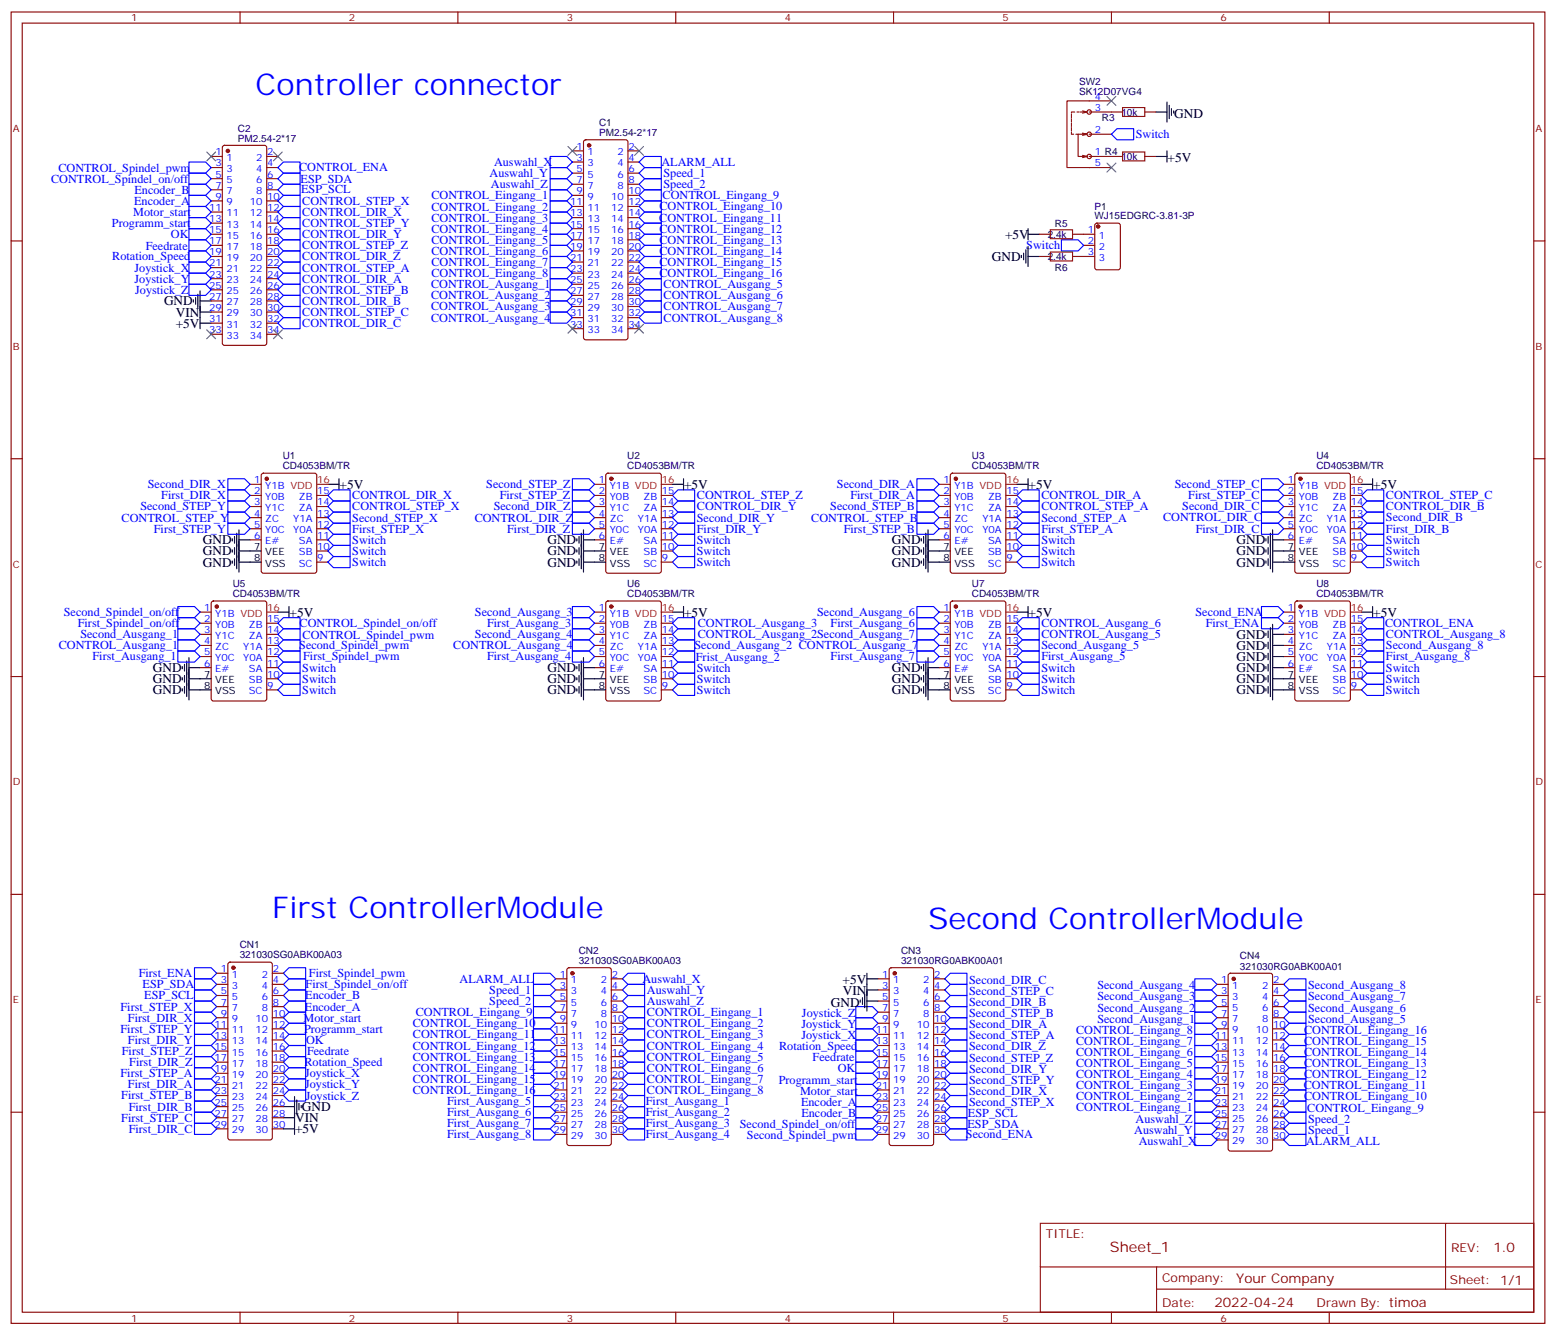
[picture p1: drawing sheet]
<svg xmlns="http://www.w3.org/2000/svg" width="494mm" height="424mm" viewBox="0 0 494 424" stroke-linecap="round" stroke-linejoin="round" font-family="sans-serif">
<defs><g id="words">
<g font-size="9.5" fill="#00f">
<text x="81.1" y="30.3">Controller connector</text>
<text x="86.4" y="291.3">First ControllerModule</text>
<text x="294.6" y="294.9">Second ControllerModule</text>
</g>
<text font-size="4.6" fill="#800" x="352.3" y="397.4">Sheet_1</text>
<g font-size="4.2">
<text x="372.7" y="37.3">GND</text>
<text x="370.6" y="51.4">+5V</text>
<text x="319" y="75.8">+5V</text>
<text x="314.9" y="82.9">GND</text>
<text x="52.1" y="97">GND</text>
<text x="55.8" y="100.5">VIN</text>
<text x="55.8" y="104">+5V</text>
<text x="107.8" y="155.2">+5V</text>
<text x="217.1" y="155.2">+5V</text>
<text x="326.5" y="155.2">+5V</text>
<text x="435.9" y="155.2">+5V</text>
<text x="64.4" y="172.8">GND</text>
<text x="173.7" y="172.8">GND</text>
<text x="283.1" y="172.8">GND</text>
<text x="392.5" y="172.8">GND</text>
<text x="64.4" y="179.9">GND</text>
<text x="64.4" y="176.3">GND</text>
<text x="173.7" y="176.3">GND</text>
<text x="173.7" y="179.9">GND</text>
<text x="283.1" y="176.3">GND</text>
<text x="283.1" y="179.9">GND</text>
<text x="392.5" y="176.3">GND</text>
<text x="392.5" y="179.9">GND</text>
<text x="91.9" y="195.7">+5V</text>
<text x="217.1" y="195.7">+5V</text>
<text x="326.5" y="195.7">+5V</text>
<text x="435.9" y="195.7">+5V</text>
<text x="392.5" y="202.8">GND</text>
<text x="392.5" y="206.3">GND</text>
<text x="392.5" y="209.8">GND</text>
<text x="48.5" y="213.4">GND</text>
<text x="173.7" y="213.4">GND</text>
<text x="283.1" y="213.4">GND</text>
<text x="392.5" y="213.4">GND</text>
<text x="48.5" y="216.9">GND</text>
<text x="48.5" y="220.4">GND</text>
<text x="173.7" y="216.9">GND</text>
<text x="173.7" y="220.4">GND</text>
<text x="283.1" y="216.9">GND</text>
<text x="283.1" y="220.4">GND</text>
<text x="392.5" y="216.9">GND</text>
<text x="392.5" y="220.4">GND</text>
<text x="267.5" y="312.5">+5V</text>
<text x="267.5" y="316">VIN</text>
<text x="263.7" y="319.5">GND</text>
<text x="95.8" y="352.7">GND</text>
<text x="93.7" y="356.3">VIN</text>
<text x="93.7" y="359.8">+5V</text>
</g>
<g font-size="4.2" fill="#800">
<text x="474" y="397.6">1.0</text>
<text x="392.4" y="407.2">Your Company</text>
<text x="385.5" y="415">2022-04-24</text>
</g>
<g font-size="3.9" fill="#00f">
<text x="360.5" y="43.9">Switch</text>
<text x="156.8" y="52.7">Auswahl_X</text>
<text x="209.9" y="52.7">ALARM_ALL</text>
<text x="16.2" y="58">CONTROL_Spindel_on/off</text>
<text x="18.5" y="54.5">CONTROL_Spindel_pwm</text>
<text x="94.9" y="54.4">CONTROL_ENA</text>
<text x="95.4" y="58">ESP_SDA</text>
<text x="155.4" y="56.3">Auswahl_Y</text>
<text x="155.8" y="59.8">Auswahl_Z</text>
<text x="210.6" y="59.7">Speed_2</text>
<text x="210.6" y="56.2">Speed_1</text>
<text x="42.6" y="65.1">Encoder_A</text>
<text x="42.7" y="61.5">Encoder_B</text>
<text x="95.6" y="61.4">ESP_SCL</text>
<text x="96" y="65">CONTROL_STEP_X</text>
<text x="136.9" y="63.3">CONTROL_Eingang_1</text>
<text x="210.3" y="63.3">CONTROL_Eingang_9</text>
<text x="42.3" y="68.6">Motor_start</text>
<text x="96" y="68.6">CONTROL_DIR_X</text>
<text x="136.9" y="66.8">CONTROL_Eingang_2</text>
<text x="136.9" y="70.4">CONTROL_Eingang_3</text>
<text x="209.2" y="70.3">CONTROL_Eingang_11</text>
<text x="209.3" y="66.8">CONTROL_Eingang_10</text>
<text x="35.5" y="72.1">Programm_start</text>
<text x="54.3" y="75.7">OK</text>
<text x="96" y="72.1">CONTROL_STEP_Y</text>
<text x="96" y="75.6">CONTROL_DIR_Y</text>
<text x="136.9" y="73.9">CONTROL_Eingang_4</text>
<text x="136.9" y="77.4">CONTROL_Eingang_5</text>
<text x="209.3" y="73.9">CONTROL_Eingang_12</text>
<text x="209.3" y="77.4">CONTROL_Eingang_13</text>
<text x="35.6" y="82.7">Rotation_Speed</text>
<text x="46.3" y="79.3">Feedrate</text>
<text x="96" y="79.1">CONTROL_STEP_Z</text>
<text x="96" y="82.7">CONTROL_DIR_Z</text>
<text x="136.9" y="80.9">CONTROL_Eingang_6</text>
<text x="209.3" y="80.9">CONTROL_Eingang_14</text>
<text x="325.8" y="79.1">Switch</text>
<text x="42.7" y="89.7">Joystick_Y</text>
<text x="42.7" y="86.2">Joystick_X</text>
<text x="96" y="86.2">CONTROL_STEP_A</text>
<text x="96" y="89.7">CONTROL_DIR_A</text>
<text x="136.9" y="84.5">CONTROL_Eingang_7</text>
<text x="136.9" y="88">CONTROL_Eingang_8</text>
<text x="209.3" y="84.5">CONTROL_Eingang_15</text>
<text x="209.3" y="88">CONTROL_Eingang_16</text>
<text x="42.9" y="93.3">Joystick_Z</text>
<text x="96" y="93.3">CONTROL_STEP_B</text>
<text x="136.8" y="95">CONTROL_Ausgang_2</text>
<text x="136.8" y="91.5">CONTROL_Ausgang_1</text>
<text x="210.6" y="91.5">CONTROL_Ausgang_5</text>
<text x="210.6" y="95">CONTROL_Ausgang_6</text>
<text x="96" y="96.8">CONTROL_DIR_B</text>
<text x="96" y="100.3">CONTROL_STEP_C</text>
<text x="136.8" y="98.6">CONTROL_Ausgang_3</text>
<text x="210.6" y="98.5">CONTROL_Ausgang_7</text>
<text x="96" y="103.8">CONTROL_DIR_C</text>
<text x="136.8" y="102.1">CONTROL_Ausgang_4</text>
<text x="210.6" y="102.1">CONTROL_Ausgang_8</text>
<text x="46.9" y="155">Second_DIR_X</text>
<text x="154.4" y="155">Second_STEP_Z</text>
<text x="265.7" y="155">Second_DIR_A</text>
<text x="372.9" y="155">Second_STEP_C</text>
<text x="51.2" y="158.5">First_DIR_X</text>
<text x="111.8" y="158.5">CONTROL_DIR_X</text>
<text x="158.6" y="158.5">First_STEP_Z</text>
<text x="221.2" y="158.5">CONTROL_STEP_Z</text>
<text x="269.9" y="158.5">First_DIR_A</text>
<text x="330.6" y="158.5">CONTROL_DIR_A</text>
<text x="377.2" y="158.5">First_STEP_C</text>
<text x="439.9" y="158.5">CONTROL_STEP_C</text>
<text x="38.6" y="165.6">CONTROL_STEP_Y</text>
<text x="44.6" y="162">Second_STEP_Y</text>
<text x="111.8" y="165.6">Second_STEP_X</text>
<text x="111.8" y="162.1">CONTROL_STEP_X</text>
<text x="150.7" y="165.6">CONTROL_DIR_Z</text>
<text x="156.7" y="162">Second_DIR_Z</text>
<text x="221.2" y="165.6">Second_DIR_Y</text>
<text x="221.2" y="162">CONTROL_DIR_Y</text>
<text x="257.5" y="165.6">CONTROL_STEP_B</text>
<text x="263.5" y="162">Second_STEP_B</text>
<text x="330.5" y="165.6">Second_STEP_A</text>
<text x="330.6" y="162">CONTROL_STEP_A</text>
<text x="369.2" y="165.5">CONTROL_DIR_C</text>
<text x="375.2" y="162">Second_DIR_C</text>
<text x="439.9" y="162">CONTROL_DIR_B</text>
<text x="439.9" y="165.5">Second_DIR_B</text>
<text x="48.8" y="169.1">First_STEP_Y</text>
<text x="111.8" y="172.7">Switch</text>
<text x="111.8" y="169.1">First_STEP_X</text>
<text x="161" y="169.1">First_DIR_Z</text>
<text x="221.2" y="172.7">Switch</text>
<text x="221.2" y="169.1">First_DIR_Y</text>
<text x="267.8" y="169.1">First_STEP_B</text>
<text x="330.5" y="172.7">Switch</text>
<text x="330.6" y="169.1">First_STEP_A</text>
<text x="379.5" y="169.1">First_DIR_C</text>
<text x="439.9" y="172.7">Switch</text>
<text x="439.9" y="169">First_DIR_B</text>
<text x="111.8" y="176.2">Switch</text>
<text x="111.8" y="179.7">Switch</text>
<text x="221.2" y="179.7">Switch</text>
<text x="221.2" y="176.2">Switch</text>
<text x="330.5" y="179.7">Switch</text>
<text x="330.5" y="176.2">Switch</text>
<text x="439.9" y="179.7">Switch</text>
<text x="439.9" y="176.2">Switch</text>
<text x="20.3" y="195.5">Second_Spindel_on/off</text>
<text x="150.8" y="195.5">Second_Ausgang_3</text>
<text x="259.4" y="195.5">Second_Ausgang_6</text>
<text x="379.5" y="195.6">Second_ENA</text>
<text x="24.7" y="199.1">First_Spindel_on/off</text>
<text x="25.5" y="202.6">Second_Ausgang_1</text>
<text x="95.1" y="199.1">CONTROL_Spindel_on/off</text>
<text x="96.1" y="202.7">CONTROL_Spindel_pwm</text>
<text x="150.8" y="202.6">Second_Ausgang_4</text>
<text x="154.6" y="199">First_Ausgang_3</text>
<text x="221.5" y="199.1">CONTROL_Ausgang_3</text>
<text x="221.5" y="202.6">CONTROL_Ausgang_2Second_Ausgang_7</text>
<text x="263.6" y="199.1">First_Ausgang_6</text>
<text x="330.6" y="202.6">CONTROL_Ausgang_5</text>
<text x="330.6" y="199.1">CONTROL_Ausgang_6</text>
<text x="382.7" y="199.1">First_ENA</text>
<text x="439.6" y="199.2">CONTROL_ENA</text>
<text x="439.9" y="202.6">CONTROL_Ausgang_8</text>
<text x="18.6" y="206.2">CONTROL_Ausgang_1</text>
<text x="29.4" y="209.6">First_Ausgang_1</text>
<text x="95" y="206.2">Second_Spindel_pwm</text>
<text x="96.2" y="209.6">First_Spindel_pwm</text>
<text x="143.9" y="206.2">CONTROL_Ausgang_4</text>
<text x="154.6" y="209.6">First_Ausgang_4</text>
<text x="220.4" y="206.2">Second_Ausgang_2 CONTROL_Ausgang_7</text>
<text x="220.9" y="209.7">Frist_Ausgang_2</text>
<text x="263.6" y="209.7">First_Ausgang_7</text>
<text x="330.6" y="206.1">Second_Ausgang_5</text>
<text x="330.6" y="209.6">First_Ausgang_5</text>
<text x="439.9" y="206.1">Second_Ausgang_8</text>
<text x="439.9" y="209.6">First_Ausgang_8</text>
<text x="95.9" y="213.2">Switch</text>
<text x="221.2" y="213.2">Switch</text>
<text x="330.5" y="213.2">Switch</text>
<text x="439.9" y="213.2">Switch</text>
<text x="95.9" y="220.3">Switch</text>
<text x="95.9" y="216.8">Switch</text>
<text x="221.2" y="220.3">Switch</text>
<text x="221.2" y="216.8">Switch</text>
<text x="330.5" y="220.3">Switch</text>
<text x="330.5" y="216.8">Switch</text>
<text x="439.9" y="220.3">Switch</text>
<text x="439.9" y="216.8">Switch</text>
<text x="44" y="310.2">First_ENA</text>
<text x="98" y="310.2">First_Spindel_pwm</text>
<text x="203.9" y="312">Auswahl_X</text>
<text x="45.3" y="313.8">ESP_SDA</text>
<text x="45.8" y="317.2">ESP_SCL</text>
<text x="96.9" y="317.3">Encoder_B</text>
<text x="97" y="313.7">First_Spindel_on/off</text>
<text x="145.9" y="312">ALARM_ALL</text>
<text x="155.3" y="315.5">Speed_1</text>
<text x="205.3" y="315.5">Auswahl_Y</text>
<text x="307.6" y="312.3">Second_DIR_C</text>
<text x="307.6" y="315.8">Second_STEP_C</text>
<text x="348.3" y="314.1">Second_Ausgang_4</text>
<text x="348.3" y="317.6">Second_Ausgang_3</text>
<text x="415.2" y="314.1">Second_Ausgang_8</text>
<text x="415.2" y="317.6">Second_Ausgang_7</text>
<text x="38.3" y="320.8">First_STEP_X</text>
<text x="96.8" y="320.8">Encoder_A</text>
<text x="132" y="322.6">CONTROL_Eingang_9</text>
<text x="155.3" y="319">Speed_2</text>
<text x="205.3" y="322.6">CONTROL_Eingang_1</text>
<text x="205.3" y="319.1">Auswahl_Z</text>
<text x="254.6" y="322.9">Joystick_Z</text>
<text x="307.6" y="319.4">Second_DIR_B</text>
<text x="307.6" y="322.9">Second_STEP_B</text>
<text x="348.3" y="321.1">Second_Ausgang_2</text>
<text x="415.2" y="321.1">Second_Ausgang_6</text>
<text x="38.3" y="327.9">First_STEP_Y</text>
<text x="40.6" y="324.3">First_DIR_X</text>
<text x="96.4" y="324.3">Motor_start</text>
<text x="96.5" y="327.9">Programm_start</text>
<text x="131" y="326.1">CONTROL_Eingang_10</text>
<text x="131.1" y="329.6">CONTROL_Eingang_11</text>
<text x="205.3" y="329.7">CONTROL_Eingang_3</text>
<text x="205.3" y="326.1">CONTROL_Eingang_2</text>
<text x="254.4" y="326.4">Joystick_Y</text>
<text x="254.4" y="329.9">Joystick_X</text>
<text x="307.6" y="326.4">Second_DIR_A</text>
<text x="307.6" y="329.9">Second_STEP_A</text>
<text x="341.5" y="328.1">CONTROL_Eingang_8</text>
<text x="348.3" y="324.6">Second_Ausgang_1</text>
<text x="413.9" y="328.2">CONTROL_Eingang_16</text>
<text x="415.2" y="324.7">Second_Ausgang_5</text>
<text x="38.7" y="334.9">First_STEP_Z</text>
<text x="40.6" y="331.4">First_DIR_Y</text>
<text x="97.1" y="331.5">OK</text>
<text x="97.5" y="335.1">Feedrate</text>
<text x="131" y="333.2">CONTROL_Eingang_12</text>
<text x="205.3" y="333.2">CONTROL_Eingang_4</text>
<text x="247.3" y="333.4">Rotation_Speed</text>
<text x="307.6" y="333.5">Second_DIR_Z</text>
<text x="341.5" y="331.7">CONTROL_Eingang_7</text>
<text x="341.5" y="335.2">CONTROL_Eingang_6</text>
<text x="413.9" y="331.7">CONTROL_Eingang_15</text>
<text x="413.9" y="335.2">CONTROL_Eingang_14</text>
<text x="38.3" y="342">First_STEP_A</text>
<text x="41" y="338.4">First_DIR_Z</text>
<text x="96.6" y="338.5">Rotation_Speed</text>
<text x="96.8" y="342">Joystick_X</text>
<text x="131" y="340.2">CONTROL_Eingang_14</text>
<text x="131" y="336.7">CONTROL_Eingang_13</text>
<text x="205.3" y="340.2">CONTROL_Eingang_6</text>
<text x="205.3" y="336.7">CONTROL_Eingang_5</text>
<text x="257.9" y="336.8">Feedrate</text>
<text x="265.9" y="340.4">OK</text>
<text x="307.6" y="337">Second_STEP_Z</text>
<text x="307.6" y="340.5">Second_DIR_Y</text>
<text x="341.5" y="338.7">CONTROL_Eingang_5</text>
<text x="413.9" y="338.7">CONTROL_Eingang_13</text>
<text x="40.6" y="345.5">First_DIR_A</text>
<text x="96.8" y="345.5">Joystick_Y</text>
<text x="131" y="347.3">CONTROL_Eingang_16</text>
<text x="131" y="343.7">CONTROL_Eingang_15</text>
<text x="205.3" y="347.3">CONTROL_Eingang_8</text>
<text x="205.3" y="343.8">CONTROL_Eingang_7</text>
<text x="247.2" y="344">Programm_start</text>
<text x="254" y="347.6">Motor_start</text>
<text x="307.6" y="344.1">Second_STEP_Y</text>
<text x="307.6" y="347.6">Second_DIR_X</text>
<text x="341.5" y="342.2">CONTROL_Eingang_4</text>
<text x="341.5" y="345.8">CONTROL_Eingang_3</text>
<text x="413.8" y="345.8">CONTROL_Eingang_11</text>
<text x="413.9" y="342.3">CONTROL_Eingang_12</text>
<text x="38.5" y="349">First_STEP_B</text>
<text x="40.9" y="352.5">First_DIR_B</text>
<text x="97.1" y="349">Joystick_Z</text>
<text x="141.9" y="350.8">First_Ausgang_5</text>
<text x="205" y="350.8">First_Ausgang_1</text>
<text x="254.3" y="351.1">Encoder_A</text>
<text x="307.6" y="351.1">Second_STEP_X</text>
<text x="341.5" y="349.3">CONTROL_Eingang_2</text>
<text x="341.5" y="352.8">CONTROL_Eingang_1</text>
<text x="413.9" y="349.3">CONTROL_Eingang_10</text>
<text x="414.9" y="352.8">CONTROL_Eingang_9</text>
<text x="38.5" y="356.1">First_STEP_C</text>
<text x="40.9" y="359.6">First_DIR_C</text>
<text x="141.9" y="357.8">First_Ausgang_7</text>
<text x="141.9" y="354.3">First_Ausgang_6</text>
<text x="205" y="357.9">First_Ausgang_3</text>
<text x="205" y="354.3">Frist_Ausgang_2</text>
<text x="234.8" y="358.1">Second_Spindel_on/off</text>
<text x="254.4" y="354.6">Encoder_B</text>
<text x="307.1" y="358.1">ESP_SDA</text>
<text x="307.2" y="354.7">ESP_SCL</text>
<text x="360" y="359.9">Auswahl_Y</text>
<text x="360.4" y="356.4">Auswahl_Z</text>
<text x="415.2" y="359.9">Speed_1</text>
<text x="415.2" y="356.4">Speed_2</text>
<text x="141.9" y="361.4">First_Ausgang_8</text>
<text x="205" y="361.4">First_Ausgang_4</text>
<text x="237.1" y="361.7">Second_Spindel_pwm</text>
<text x="306.6" y="361.4">Second_ENA</text>
<text x="361.4" y="363.4">Auswahl_X</text>
<text x="414.6" y="363.4">ALARM_ALL</text>
</g>
<g font-size="3.9" fill="#800">
<text x="332" y="392.9">TITLE:</text>
<text x="460.6" y="397.6">REV:</text>
<text x="368.9" y="407.1">Company:</text>
<text x="460.2" y="407.7">Sheet: 1/1</text>
<text x="368.9" y="414.8">Date:</text>
<text x="417.9" y="414.9">Drawn By: timoa</text>
</g>
<g font-size="3.2" fill="#800">
<text x="41.6" y="6.8">1</text>
<text x="110.8" y="6.8">2</text>
<text x="179.9" y="6.8">3</text>
<text x="249.1" y="6.8">4</text>
<text x="318.2" y="6.8">5</text>
<text x="387.3" y="6.8">6</text>
<text x="4.1" y="41.9">A</text>
<text x="487.4" y="41.9">A</text>
<text x="4.1" y="111.1">B</text>
<text x="487.4" y="111.1">B</text>
<text x="4.1" y="180.2">C</text>
<text x="487.4" y="180.2">C</text>
<text x="4.1" y="249.3">D</text>
<text x="487.4" y="249.3">D</text>
<text x="4.1" y="318.5">E</text>
<text x="487.4" y="318.5">E</text>
<text x="41.6" y="419.6">1</text>
<text x="110.8" y="419.6">2</text>
<text x="179.9" y="419.6">3</text>
<text x="249.1" y="419.6">4</text>
<text x="318.2" y="419.6">5</text>
<text x="387.3" y="419.6">6</text>
</g>
<g font-size="3.2" fill="#000080">
<text x="342.5" y="27.1">SW2</text>
<text x="342.5" y="30.3">SK12D07VG4</text>
<text x="75.5" y="41.8">C2</text>
<text x="190.2" y="40">C1</text>
<text x="349.8" y="38.5">R3</text>
<text x="355.9" y="36.7">10k</text>
<text x="75.5" y="44.9">PM2.54-2*17</text>
<text x="190.2" y="43.2">PM2.54-2*17</text>
<text x="355.9" y="50.8">10k</text>
<text x="334.8" y="72">R5</text>
<text x="347.4" y="69.7">WJ15EDGRC-3.81-3P</text>
<text x="347.4" y="66.5">P1</text>
<text x="332.6" y="75.5">2.4k</text>
<text x="332.6" y="82.6">2.4k</text>
<text x="334.8" y="86.1">R6</text>
<text x="89.7" y="149">CD4053BM/TR</text>
<text x="89.7" y="145.8">U1</text>
<text x="199.1" y="149">CD4053BM/TR</text>
<text x="199.1" y="145.8">U2</text>
<text x="308.5" y="149">CD4053BM/TR</text>
<text x="308.5" y="145.8">U3</text>
<text x="417.8" y="149">CD4053BM/TR</text>
<text x="417.8" y="145.8">U4</text>
<text x="73.9" y="189.5">CD4053BM/TR</text>
<text x="73.9" y="186.3">U5</text>
<text x="199.1" y="189.5">CD4053BM/TR</text>
<text x="199.1" y="186.3">U6</text>
<text x="308.5" y="189.5">CD4053BM/TR</text>
<text x="308.5" y="186.3">U7</text>
<text x="417.8" y="189.5">CD4053BM/TR</text>
<text x="417.8" y="186.3">U8</text>
<text x="76.1" y="304.3">321030SG0ABK00A03</text>
<text x="76.1" y="301.1">CN1</text>
<text x="183.7" y="302.8">CN2</text>
<text x="286" y="302.8">CN3</text>
<text x="393.6" y="304.6">CN4</text>
<text x="183.7" y="306">321030SG0ABK00A03</text>
<text x="286" y="306">321030RG0ABK00A01</text>
<text x="393.6" y="307.8">321030RG0ABK00A01</text>
</g>
<g font-size="3.2" fill="#00f">
<text x="347.5" y="35.2">3</text>
<text x="347.5" y="31.7">4</text>
<text x="183" y="47.6">1</text>
<text x="199.5" y="47.6">2</text>
<text x="347.5" y="42.3">2</text>
<text x="68.4" y="49.3">1</text>
<text x="68.4" y="52.8">3</text>
<text x="71.9" y="51.1">1</text>
<text x="81.3" y="51.1">2</text>
<text x="84.8" y="52.8">4</text>
<text x="84.8" y="49.3">2</text>
<text x="183" y="51.1">3</text>
<text x="186.5" y="49.3">1</text>
<text x="186.5" y="52.8">3</text>
<text x="196" y="52.8">4</text>
<text x="196" y="49.3">2</text>
<text x="199.5" y="51.1">4</text>
<text x="347.5" y="49.3">1 R4</text>
<text x="347.5" y="52.8">5</text>
<text x="68.4" y="56.4">5</text>
<text x="68.4" y="59.9">7</text>
<text x="71.9" y="54.6">3</text>
<text x="71.9" y="58.1">5</text>
<text x="81.3" y="58.1">6</text>
<text x="81.3" y="54.6">4</text>
<text x="84.8" y="59.9">8</text>
<text x="84.8" y="56.4">6</text>
<text x="183" y="54.6">5</text>
<text x="183" y="58.1">7</text>
<text x="186.5" y="56.4">5</text>
<text x="186.5" y="59.9">7</text>
<text x="196" y="59.9">8</text>
<text x="196" y="56.4">6</text>
<text x="199.5" y="58.1">8</text>
<text x="199.5" y="54.6">6</text>
<text x="68.4" y="63.4">9</text>
<text x="71.9" y="61.7">7</text>
<text x="71.9" y="65.2">9</text>
<text x="79.3" y="65.2">10</text>
<text x="81.3" y="61.7">8</text>
<text x="84.8" y="63.4">10</text>
<text x="181" y="65.2">11</text>
<text x="183" y="61.7">9</text>
<text x="186.5" y="63.4">9</text>
<text x="194" y="63.4">10</text>
<text x="199.5" y="65.2">12</text>
<text x="199.5" y="61.7">10</text>
<text x="66.3" y="67">11</text>
<text x="66.3" y="70.5">13</text>
<text x="71.9" y="68.7">11</text>
<text x="79.3" y="68.7">12</text>
<text x="84.8" y="70.5">14</text>
<text x="84.8" y="67">12</text>
<text x="181" y="68.7">13</text>
<text x="186.5" y="67">11</text>
<text x="186.5" y="70.5">13</text>
<text x="194" y="70.5">14</text>
<text x="194" y="67">12</text>
<text x="199.5" y="68.7">14</text>
<text x="66.3" y="74">15</text>
<text x="66.3" y="77.5">17</text>
<text x="71.9" y="72.2">13</text>
<text x="71.9" y="75.8">15</text>
<text x="79.3" y="75.8">16</text>
<text x="79.3" y="72.2">14</text>
<text x="84.8" y="77.5">18</text>
<text x="84.8" y="74">16</text>
<text x="181" y="72.2">15</text>
<text x="181" y="75.8">17</text>
<text x="186.5" y="74">15</text>
<text x="186.5" y="77.5">17</text>
<text x="194" y="77.5">18</text>
<text x="194" y="74">16</text>
<text x="199.5" y="75.8">18</text>
<text x="199.5" y="72.2">16</text>
<text x="345.3" y="74">1</text>
<text x="345.3" y="77.5">2</text>
<text x="348.8" y="75.8">1</text>
<text x="66.3" y="81.1">19</text>
<text x="71.9" y="79.3">17</text>
<text x="71.9" y="82.8">19</text>
<text x="79.3" y="82.8">20</text>
<text x="79.3" y="79.3">18</text>
<text x="84.8" y="81.1">20</text>
<text x="181" y="79.3">19</text>
<text x="181" y="82.8">21</text>
<text x="186.5" y="81.1">19</text>
<text x="194" y="81.1">20</text>
<text x="199.5" y="82.8">22</text>
<text x="199.5" y="79.3">20</text>
<text x="345.3" y="81.1">3</text>
<text x="348.8" y="79.3">2</text>
<text x="348.8" y="82.8">3</text>
<text x="66.3" y="84.6">21</text>
<text x="66.3" y="88.1">23</text>
<text x="71.9" y="86.4">21</text>
<text x="71.9" y="89.9">23</text>
<text x="79.3" y="89.9">24</text>
<text x="79.3" y="86.4">22</text>
<text x="84.8" y="88.1">24</text>
<text x="84.8" y="84.6">22</text>
<text x="181" y="86.4">23</text>
<text x="181" y="89.9">25</text>
<text x="186.5" y="84.6">21</text>
<text x="186.5" y="88.1">23</text>
<text x="194" y="88.1">24</text>
<text x="194" y="84.6">22</text>
<text x="199.5" y="89.9">26</text>
<text x="199.5" y="86.4">24</text>
<text x="66.3" y="91.7">25</text>
<text x="66.3" y="95.2">27</text>
<text x="71.9" y="93.4">25</text>
<text x="79.3" y="93.4">26</text>
<text x="84.8" y="95.2">28</text>
<text x="84.8" y="91.7">26</text>
<text x="181" y="93.4">27</text>
<text x="186.5" y="91.7">25</text>
<text x="186.5" y="95.2">27</text>
<text x="194" y="95.2">28</text>
<text x="194" y="91.7">26</text>
<text x="199.5" y="93.4">28</text>
<text x="66.3" y="98.7">29</text>
<text x="71.9" y="96.9">27</text>
<text x="71.9" y="100.5">29</text>
<text x="79.3" y="100.5">30</text>
<text x="79.3" y="96.9">28</text>
<text x="84.8" y="98.7">30</text>
<text x="181" y="96.9">29</text>
<text x="181" y="100.5">31</text>
<text x="186.5" y="98.7">29</text>
<text x="194" y="98.7">30</text>
<text x="199.5" y="100.5">32</text>
<text x="199.5" y="96.9">30</text>
<text x="66.3" y="102.2">31</text>
<text x="66.3" y="105.8">33</text>
<text x="71.9" y="104">31</text>
<text x="71.9" y="107.5">33</text>
<text x="79.3" y="107.5">34</text>
<text x="79.3" y="104">32</text>
<text x="84.8" y="105.8">34</text>
<text x="84.8" y="102.2">32</text>
<text x="181" y="104">33</text>
<text x="186.5" y="102.2">31</text>
<text x="186.5" y="105.8">33</text>
<text x="194" y="105.8">34</text>
<text x="194" y="102.2">32</text>
<text x="199.5" y="104">34</text>
<text x="80.7" y="153.4">1</text>
<text x="84.2" y="155.2">Y1B VDD</text>
<text x="190.1" y="153.4">1</text>
<text x="193.6" y="155.2">Y1B VDD</text>
<text x="299.4" y="153.4">1</text>
<text x="302.9" y="155.2">Y1B VDD</text>
<text x="408.8" y="153.4">1</text>
<text x="412.3" y="155.2">Y1B VDD</text>
<text x="80.7" y="156.9">2</text>
<text x="80.7" y="160.4">3</text>
<text x="84.2" y="158.7">Y0B</text>
<text x="94.9" y="158.7">ZB</text>
<text x="100.7" y="160.4">14</text>
<text x="100.7" y="156.9">15</text>
<text x="190.1" y="156.9">2</text>
<text x="190.1" y="160.4">3</text>
<text x="193.6" y="158.7">Y0B</text>
<text x="204.2" y="158.7">ZB</text>
<text x="210.1" y="160.4">14</text>
<text x="210.1" y="156.9">15</text>
<text x="299.4" y="156.9">2</text>
<text x="299.4" y="160.4">3</text>
<text x="302.9" y="158.7">Y0B</text>
<text x="313.6" y="158.7">ZB</text>
<text x="319.4" y="160.4">14</text>
<text x="319.4" y="156.9">15</text>
<text x="408.8" y="156.9">2</text>
<text x="408.8" y="160.4">3</text>
<text x="412.3" y="158.7">Y0B</text>
<text x="423" y="158.7">ZB</text>
<text x="428.8" y="160.4">14</text>
<text x="428.8" y="156.9">15</text>
<text x="80.7" y="164">4</text>
<text x="80.7" y="167.5">5</text>
<text x="84.2" y="162.2">Y1C</text>
<text x="84.2" y="165.7">ZC</text>
<text x="93.1" y="165.7">Y1A</text>
<text x="94.9" y="162.2">ZA</text>
<text x="100.7" y="167.5">12</text>
<text x="100.7" y="164">13</text>
<text x="190.1" y="164">4</text>
<text x="190.1" y="167.5">5</text>
<text x="193.6" y="162.2">Y1C</text>
<text x="193.6" y="165.7">ZC</text>
<text x="202.5" y="165.7">Y1A</text>
<text x="204.3" y="162.2">ZA</text>
<text x="210.1" y="167.5">12</text>
<text x="210.1" y="164">13</text>
<text x="299.4" y="164">4</text>
<text x="299.4" y="167.5">5</text>
<text x="302.9" y="162.2">Y1C</text>
<text x="302.9" y="165.7">ZC</text>
<text x="311.8" y="165.7">Y1A</text>
<text x="313.6" y="162.2">ZA</text>
<text x="319.4" y="167.5">12</text>
<text x="319.4" y="164">13</text>
<text x="408.8" y="164">4</text>
<text x="408.8" y="167.5">5</text>
<text x="412.3" y="162.2">Y1C</text>
<text x="412.3" y="165.7">ZC</text>
<text x="421.2" y="165.7">Y1A</text>
<text x="423" y="162.2">ZA</text>
<text x="428.8" y="167.5">12</text>
<text x="428.8" y="164">13</text>
<text x="80.7" y="171">6</text>
<text x="84.2" y="169.3">Y0C</text>
<text x="84.2" y="172.8">E#</text>
<text x="93.1" y="169.3">Y0A</text>
<text x="94.9" y="172.8">SA</text>
<text x="100.7" y="171">11</text>
<text x="190.1" y="171">6</text>
<text x="193.6" y="169.3">Y0C</text>
<text x="193.6" y="172.8">E#</text>
<text x="202.5" y="169.3">Y0A</text>
<text x="204.3" y="172.8">SA</text>
<text x="210.1" y="171">11</text>
<text x="299.4" y="171">6</text>
<text x="302.9" y="169.3">Y0C</text>
<text x="302.9" y="172.8">E#</text>
<text x="311.8" y="169.3">Y0A</text>
<text x="313.6" y="172.8">SA</text>
<text x="319.4" y="171">11</text>
<text x="408.8" y="171">6</text>
<text x="412.3" y="169.3">Y0C</text>
<text x="412.3" y="172.8">E#</text>
<text x="421.2" y="169.3">Y0A</text>
<text x="423" y="172.8">SA</text>
<text x="428.8" y="171">11</text>
<text x="94.9" y="179.8">SC</text>
<text x="94.9" y="176.3">SB</text>
<text x="100.7" y="178.1">9</text>
<text x="100.7" y="174.6">10</text>
<text x="204.2" y="179.8">SC</text>
<text x="204.3" y="176.3">SB</text>
<text x="210.1" y="178.1">9</text>
<text x="210.1" y="174.6">10</text>
<text x="313.6" y="179.8">SC</text>
<text x="313.6" y="176.3">SB</text>
<text x="319.4" y="178.1">9</text>
<text x="319.4" y="174.6">10</text>
<text x="422.9" y="179.8">SC</text>
<text x="423" y="176.3">SB</text>
<text x="428.8" y="178.1">9</text>
<text x="428.8" y="174.6">10</text>
<text x="64.8" y="194">1</text>
<text x="64.8" y="197.5">2</text>
<text x="68.3" y="195.7">Y1B VDD</text>
<text x="84.8" y="197.5">15</text>
<text x="190.1" y="194">1</text>
<text x="190.1" y="197.5">2</text>
<text x="193.6" y="195.7">Y1B VDD</text>
<text x="210.1" y="197.5">15</text>
<text x="299.4" y="194">1</text>
<text x="299.4" y="197.5">2</text>
<text x="302.9" y="195.7">Y1B VDD</text>
<text x="319.4" y="197.5">15</text>
<text x="408.8" y="194">1</text>
<text x="408.8" y="197.5">2</text>
<text x="412.3" y="195.7">Y1B VDD</text>
<text x="428.8" y="197.5">15</text>
<text x="64.8" y="201">3</text>
<text x="68.3" y="199.2">Y0B</text>
<text x="68.3" y="202.8">Y1C</text>
<text x="79" y="199.2">ZB</text>
<text x="79" y="202.8">ZA</text>
<text x="84.8" y="201">14</text>
<text x="190.1" y="201">3</text>
<text x="193.6" y="199.2">Y0B</text>
<text x="193.6" y="202.8">Y1C</text>
<text x="204.2" y="199.2">ZB</text>
<text x="204.3" y="202.8">ZA</text>
<text x="210.1" y="201">14</text>
<text x="299.4" y="201">3</text>
<text x="302.9" y="199.2">Y0B</text>
<text x="302.9" y="202.8">Y1C</text>
<text x="313.6" y="199.2">ZB</text>
<text x="313.6" y="202.8">ZA</text>
<text x="319.4" y="201">14</text>
<text x="408.8" y="201">3</text>
<text x="412.3" y="199.2">Y0B</text>
<text x="412.3" y="202.8">Y1C</text>
<text x="423" y="199.2">ZB</text>
<text x="423" y="202.8">ZA</text>
<text x="428.8" y="201">14</text>
<text x="64.8" y="204.5">4</text>
<text x="64.8" y="208.1">5</text>
<text x="68.3" y="206.3">ZC</text>
<text x="68.3" y="209.8">Y0C</text>
<text x="77.2" y="209.8">Y0A</text>
<text x="77.2" y="206.3">Y1A</text>
<text x="84.8" y="208.1">12</text>
<text x="84.8" y="204.5">13</text>
<text x="190.1" y="204.5">4</text>
<text x="190.1" y="208.1">5</text>
<text x="193.6" y="206.3">ZC</text>
<text x="193.6" y="209.8">Y0C</text>
<text x="202.5" y="209.8">Y0A</text>
<text x="202.5" y="206.3">Y1A</text>
<text x="210.1" y="208.1">12</text>
<text x="210.1" y="204.5">13</text>
<text x="299.4" y="204.5">4</text>
<text x="299.4" y="208.1">5</text>
<text x="302.9" y="206.3">ZC</text>
<text x="302.9" y="209.8">Y0C</text>
<text x="311.8" y="209.8">Y0A</text>
<text x="311.8" y="206.3">Y1A</text>
<text x="319.4" y="208.1">12</text>
<text x="319.4" y="204.5">13</text>
<text x="408.8" y="204.5">4</text>
<text x="408.8" y="208.1">5</text>
<text x="412.3" y="206.3">ZC</text>
<text x="412.3" y="209.8">Y0C</text>
<text x="421.2" y="209.8">Y0A</text>
<text x="421.2" y="206.3">Y1A</text>
<text x="428.8" y="208.1">12</text>
<text x="428.8" y="204.5">13</text>
<text x="64.8" y="211.6">6</text>
<text x="68.3" y="213.4">E#</text>
<text x="79" y="213.4">SA</text>
<text x="84.8" y="215.1">10</text>
<text x="84.8" y="211.6">11</text>
<text x="190.1" y="211.6">6</text>
<text x="193.6" y="213.4">E#</text>
<text x="204.3" y="213.4">SA</text>
<text x="210.1" y="215.1">10</text>
<text x="210.1" y="211.6">11</text>
<text x="299.4" y="211.6">6</text>
<text x="302.9" y="213.4">E#</text>
<text x="313.6" y="213.4">SA</text>
<text x="319.4" y="215.1">10</text>
<text x="319.4" y="211.6">11</text>
<text x="408.8" y="211.6">6</text>
<text x="412.3" y="213.4">E#</text>
<text x="423" y="213.4">SA</text>
<text x="428.8" y="215.1">10</text>
<text x="428.8" y="211.6">11</text>
<text x="79" y="220.4">SC</text>
<text x="79" y="216.9">SB</text>
<text x="84.8" y="218.7">9</text>
<text x="204.2" y="220.4">SC</text>
<text x="204.3" y="216.9">SB</text>
<text x="210.1" y="218.7">9</text>
<text x="313.6" y="220.4">SC</text>
<text x="313.6" y="216.9">SB</text>
<text x="319.4" y="218.7">9</text>
<text x="422.9" y="220.4">SC</text>
<text x="423" y="216.9">SB</text>
<text x="428.8" y="218.7">9</text>
<text x="70.1" y="308.6">1</text>
<text x="73.6" y="310.4">1</text>
<text x="83.1" y="310.4">2</text>
<text x="86.6" y="308.6">2</text>
<text x="177.7" y="310.4">1</text>
<text x="194.2" y="310.4">2</text>
<text x="280" y="310.4">1</text>
<text x="296.5" y="310.4">2</text>
<text x="70.1" y="312.1">3</text>
<text x="70.1" y="315.7">5</text>
<text x="73.6" y="313.9">3</text>
<text x="73.6" y="317.4">5</text>
<text x="83.1" y="317.4">6</text>
<text x="83.1" y="313.9">4</text>
<text x="86.6" y="315.7">6</text>
<text x="86.6" y="312.1">4</text>
<text x="177.7" y="313.9">3</text>
<text x="177.7" y="317.4">5</text>
<text x="181.2" y="312.1">1</text>
<text x="181.2" y="315.7">3</text>
<text x="190.7" y="315.7">4</text>
<text x="190.7" y="312.1">2</text>
<text x="194.2" y="317.4">6</text>
<text x="194.2" y="313.9">4</text>
<text x="280" y="313.9">3</text>
<text x="280" y="317.4">5</text>
<text x="283.5" y="312.1">1</text>
<text x="283.5" y="315.7">3</text>
<text x="293" y="315.7">4</text>
<text x="293" y="312.1">2</text>
<text x="296.5" y="317.4">6</text>
<text x="296.5" y="313.9">4</text>
<text x="387.6" y="312.1">1</text>
<text x="387.6" y="315.7">3</text>
<text x="391.1" y="313.9">1</text>
<text x="391.1" y="317.4">3</text>
<text x="400.6" y="317.4">4</text>
<text x="400.6" y="313.9">2</text>
<text x="404.1" y="315.7">4</text>
<text x="404.1" y="312.1">2</text>
<text x="70.1" y="319.2">7</text>
<text x="70.1" y="322.7">9</text>
<text x="73.6" y="321">7</text>
<text x="83.1" y="321">8</text>
<text x="86.6" y="322.7">10</text>
<text x="86.6" y="319.2">8</text>
<text x="177.7" y="321">7</text>
<text x="181.2" y="319.2">5</text>
<text x="181.2" y="322.7">7</text>
<text x="190.7" y="322.7">8</text>
<text x="190.7" y="319.2">6</text>
<text x="194.2" y="321">8</text>
<text x="280" y="321">7</text>
<text x="283.5" y="319.2">5</text>
<text x="283.5" y="322.7">7</text>
<text x="293" y="322.7">8</text>
<text x="293" y="319.2">6</text>
<text x="296.5" y="321">8</text>
<text x="387.6" y="319.2">5</text>
<text x="387.6" y="322.7">7</text>
<text x="391.1" y="321">5</text>
<text x="400.6" y="321">6</text>
<text x="404.1" y="322.7">8</text>
<text x="404.1" y="319.2">6</text>
<text x="68.1" y="326.2">11</text>
<text x="68.1" y="329.8">13</text>
<text x="73.6" y="324.5">9</text>
<text x="73.6" y="328">11</text>
<text x="81.1" y="328">12</text>
<text x="81.1" y="324.5">10</text>
<text x="86.6" y="329.8">14</text>
<text x="86.6" y="326.2">12</text>
<text x="175.7" y="328">11</text>
<text x="177.7" y="324.5">9</text>
<text x="181.2" y="326.2">9</text>
<text x="181.2" y="329.8">11</text>
<text x="188.7" y="329.8">12</text>
<text x="188.7" y="326.2">10</text>
<text x="194.2" y="328">12</text>
<text x="194.2" y="324.5">10</text>
<text x="278" y="328">11</text>
<text x="280" y="324.5">9</text>
<text x="283.5" y="326.2">9</text>
<text x="283.5" y="329.8">11</text>
<text x="291" y="329.8">12</text>
<text x="291" y="326.2">10</text>
<text x="296.5" y="328">12</text>
<text x="296.5" y="324.5">10</text>
<text x="385.6" y="329.8">11</text>
<text x="387.6" y="326.2">9</text>
<text x="391.1" y="324.5">7</text>
<text x="391.1" y="328">9</text>
<text x="398.6" y="328">10</text>
<text x="400.6" y="324.5">8</text>
<text x="404.1" y="329.8">12</text>
<text x="404.1" y="326.2">10</text>
<text x="68.1" y="333.3">15</text>
<text x="73.6" y="331.5">13</text>
<text x="73.6" y="335.1">15</text>
<text x="81.1" y="335.1">16</text>
<text x="81.1" y="331.5">14</text>
<text x="86.6" y="333.3">16</text>
<text x="175.7" y="331.5">13</text>
<text x="175.7" y="335.1">15</text>
<text x="181.2" y="333.3">13</text>
<text x="188.7" y="333.3">14</text>
<text x="194.2" y="335.1">16</text>
<text x="194.2" y="331.5">14</text>
<text x="278" y="331.5">13</text>
<text x="278" y="335.1">15</text>
<text x="283.5" y="333.3">13</text>
<text x="291" y="333.3">14</text>
<text x="296.5" y="335.1">16</text>
<text x="296.5" y="331.5">14</text>
<text x="385.6" y="333.3">13</text>
<text x="391.1" y="331.5">11</text>
<text x="391.1" y="335.1">13</text>
<text x="398.6" y="335.1">14</text>
<text x="398.6" y="331.5">12</text>
<text x="404.1" y="333.3">14</text>
<text x="68.1" y="336.8">17</text>
<text x="68.1" y="340.4">19</text>
<text x="73.6" y="338.6">17</text>
<text x="81.1" y="338.6">18</text>
<text x="86.6" y="340.4">20</text>
<text x="86.6" y="336.8">18</text>
<text x="175.7" y="338.6">17</text>
<text x="181.2" y="336.8">15</text>
<text x="181.2" y="340.4">17</text>
<text x="188.7" y="340.4">18</text>
<text x="188.7" y="336.8">16</text>
<text x="194.2" y="338.6">18</text>
<text x="278" y="338.6">17</text>
<text x="283.5" y="336.8">15</text>
<text x="283.5" y="340.4">17</text>
<text x="291" y="340.4">18</text>
<text x="291" y="336.8">16</text>
<text x="296.5" y="338.6">18</text>
<text x="385.6" y="336.8">15</text>
<text x="385.6" y="340.4">17</text>
<text x="391.1" y="338.6">15</text>
<text x="398.6" y="338.6">16</text>
<text x="404.1" y="340.4">18</text>
<text x="404.1" y="336.8">16</text>
<text x="68.1" y="343.9">21</text>
<text x="68.1" y="347.4">23</text>
<text x="73.6" y="342.1">19</text>
<text x="73.6" y="345.7">21</text>
<text x="81.1" y="345.7">22</text>
<text x="81.1" y="342.1">20</text>
<text x="86.6" y="347.4">24</text>
<text x="86.6" y="343.9">22</text>
<text x="175.7" y="342.1">19</text>
<text x="175.7" y="345.7">21</text>
<text x="181.2" y="343.9">19</text>
<text x="181.2" y="347.4">21</text>
<text x="188.7" y="347.4">22</text>
<text x="188.7" y="343.9">20</text>
<text x="194.2" y="345.7">22</text>
<text x="194.2" y="342.1">20</text>
<text x="278" y="342.1">19</text>
<text x="278" y="345.7">21</text>
<text x="283.5" y="343.9">19</text>
<text x="283.5" y="347.4">21</text>
<text x="291" y="347.4">22</text>
<text x="291" y="343.9">20</text>
<text x="296.5" y="345.7">22</text>
<text x="296.5" y="342.1">20</text>
<text x="385.6" y="343.9">19</text>
<text x="385.6" y="347.4">21</text>
<text x="391.1" y="342.1">17</text>
<text x="391.1" y="345.7">19</text>
<text x="398.6" y="345.7">20</text>
<text x="398.6" y="342.1">18</text>
<text x="404.1" y="347.4">22</text>
<text x="404.1" y="343.9">20</text>
<text x="68.1" y="350.9">25</text>
<text x="73.6" y="349.2">23</text>
<text x="73.6" y="352.7">25</text>
<text x="81.1" y="352.7">26</text>
<text x="81.1" y="349.2">24</text>
<text x="86.6" y="350.9">26</text>
<text x="175.7" y="349.2">23</text>
<text x="175.7" y="352.7">25</text>
<text x="181.2" y="350.9">23</text>
<text x="188.7" y="350.9">24</text>
<text x="194.2" y="352.7">26</text>
<text x="194.2" y="349.2">24</text>
<text x="278" y="349.2">23</text>
<text x="278" y="352.7">25</text>
<text x="283.5" y="350.9">23</text>
<text x="291" y="350.9">24</text>
<text x="296.5" y="352.7">26</text>
<text x="296.5" y="349.2">24</text>
<text x="385.6" y="350.9">23</text>
<text x="391.1" y="349.2">21</text>
<text x="391.1" y="352.7">23</text>
<text x="398.6" y="352.7">24</text>
<text x="398.6" y="349.2">22</text>
<text x="404.1" y="350.9">24</text>
<text x="68.1" y="354.5">27</text>
<text x="68.1" y="358">29</text>
<text x="73.6" y="356.2">27</text>
<text x="73.6" y="359.8">29</text>
<text x="81.1" y="359.8">30</text>
<text x="81.1" y="356.2">28</text>
<text x="86.6" y="358">30</text>
<text x="86.6" y="354.5">28</text>
<text x="175.7" y="356.2">27</text>
<text x="175.7" y="359.8">29</text>
<text x="181.2" y="354.5">25</text>
<text x="181.2" y="358">27</text>
<text x="188.7" y="358">28</text>
<text x="188.7" y="354.5">26</text>
<text x="194.2" y="359.8">30</text>
<text x="194.2" y="356.2">28</text>
<text x="278" y="356.2">27</text>
<text x="278" y="359.8">29</text>
<text x="283.5" y="354.5">25</text>
<text x="283.5" y="358">27</text>
<text x="291" y="358">28</text>
<text x="291" y="354.5">26</text>
<text x="296.5" y="359.8">30</text>
<text x="296.5" y="356.2">28</text>
<text x="385.6" y="354.5">25</text>
<text x="385.6" y="358">27</text>
<text x="391.1" y="356.2">25</text>
<text x="391.1" y="359.8">27</text>
<text x="398.6" y="359.8">28</text>
<text x="398.6" y="356.2">26</text>
<text x="404.1" y="358">28</text>
<text x="404.1" y="354.5">26</text>
<text x="181.2" y="361.5">29</text>
<text x="188.7" y="361.5">30</text>
<text x="283.5" y="361.5">29</text>
<text x="291" y="361.5">30</text>
<text x="385.6" y="361.5">29</text>
<text x="391.1" y="363.3">29</text>
<text x="398.6" y="363.3">30</text>
<text x="404.1" y="361.5">30</text>
</g>
<g font-size="3.2" fill="#f00">
<text x="100.7" y="153.4">16</text>
<text x="210.1" y="153.4">16</text>
<text x="319.4" y="153.4">16</text>
<text x="428.8" y="153.4">16</text>
<text x="84.8" y="194">16</text>
<text x="210.1" y="194">16</text>
<text x="319.4" y="194">16</text>
<text x="428.8" y="194">16</text>
</g>
<g font-size="3.2">
<text x="80.7" y="174.6">7</text>
<text x="80.7" y="178.1">8</text>
<text x="84.2" y="176.3">VEE</text>
<text x="84.2" y="179.8">VSS</text>
<text x="190.1" y="174.6">7</text>
<text x="190.1" y="178.1">8</text>
<text x="193.6" y="176.3">VEE</text>
<text x="193.6" y="179.8">VSS</text>
<text x="299.4" y="174.6">7</text>
<text x="299.4" y="178.1">8</text>
<text x="302.9" y="176.3">VEE</text>
<text x="302.9" y="179.8">VSS</text>
<text x="408.8" y="174.6">7</text>
<text x="408.8" y="178.1">8</text>
<text x="412.3" y="176.3">VEE</text>
<text x="412.3" y="179.8">VSS</text>
<text x="64.8" y="215.1">7</text>
<text x="190.1" y="215.1">7</text>
<text x="299.4" y="215.1">7</text>
<text x="408.8" y="215.1">7</text>
<text x="64.8" y="218.7">8</text>
<text x="68.3" y="216.9">VEE</text>
<text x="68.3" y="220.4">VSS</text>
<text x="190.1" y="218.7">8</text>
<text x="193.6" y="216.9">VEE</text>
<text x="193.6" y="220.4">VSS</text>
<text x="299.4" y="218.7">8</text>
<text x="302.9" y="216.9">VEE</text>
<text x="302.9" y="220.4">VSS</text>
<text x="408.8" y="218.7">8</text>
<text x="412.3" y="216.9">VEE</text>
<text x="412.3" y="220.4">VSS</text>
</g>
</g></defs>
<g fill="none" stroke="#870000" stroke-width=".35">
<path d="M3.5 3.8h486.9v416.3h-486.9zM7.1 7.3h479.7v409.3h-479.7zM76.2 3.8v3.5M145.3 3.8v3.5M214.5 3.8v3.5M283.6 3.8v3.5M352.8 3.8v3.5M421.9 3.8v3.5M340.1 36.3v1M340.1 37.7v1M340.1 39.1v1M341.1 35.6h-1v.3"/>
<path d="M341.8 35.6h.7M342.9 35.6h.7M343.6 35.2l1.4 .4h-1M345 35.6l-1.4 .3M345.7 35.6h10.6M352.8 32h-14.1v21.2h14.1M356.3 34.1h7.1v2.9h-7.1zM363.4 35.6h3.5M67 49.7h3.6M67 53.2h3.6M67 56.7h3.6M70.8 46.3l.5-.2h12.7l.6 .5 .1 62.3-.3 .5-.4 .2h-12.7l-.5-.2-.2-.5v-62.1z"/>
<path d="M84.7 49.7h3.5M84.7 53.2h3.5M84.7 56.7h3.5M181.7 47.9h3.5M181.7 51.4h3.5M181.7 55h3.5M181.7 58.5h3.5M185.4 44.6l.5-.2h12.7l.7 .4v62.4l-.2 .5-.5 .2h-12.7l-.5-.3-.2-.4v-62.1zM199.3 47.9h3.5M199.3 51.4h3.5M199.3 55h3.5M199.3 58.5h3.5"/>
<path d="M340.1 41.9v.7h.7M340.1 40.5v1.1M341.5 42.6h.7M343.6 42.3l1.4 .3h-2.8v7.1h2.8M343.6 49.3l1.4 .4M345 42.6l-1.4 .4M345 49.7l-1.4 .3M345.7 49.7h10.6M345.7 42.6h7.1M356.3 48.3h7.1v2.8h-7.1zM363.4 49.7h3.5M3.5 76.5h3.6"/>
<path d="M67 60.3h3.6M67 63.8h3.6M67 67.3h3.6M67 70.8h3.6M67 74.4h3.6M67 77.9h3.6M84.7 60.3h3.5M84.7 63.8h3.5M84.7 67.3h3.5M84.7 70.8h3.5M84.7 74.4h3.5M84.7 77.9h3.5"/>
<path d="M181.7 62h3.5M181.7 65.5h3.5M181.7 69.1h3.5M181.7 72.6h3.5M181.7 79.7h3.5M181.7 76.1h3.5M199.3 62h3.5M199.3 65.5h3.5M199.3 69.1h3.5M199.3 72.6h3.5M199.3 79.7h3.5M199.3 76.1h3.5"/>
<path d="M329.8 74.4h3.6M333.4 73h7v2.8h-7zM340.4 74.4h7.1M344 77.9h3.5M347.7 71l.5-.2h6.7l.6 .5 .1 13.6-.5 .7-6.9 .1-.7-.5v-13.7zM486.8 76.5h3.6M67 99.1h3.6M67 95.5h3.6M67 92h3.6M67 88.5h3.6M67 84.9h3.6M67 81.4h3.6"/>
<path d="M84.7 99.1h3.5M84.7 95.5h3.5M84.7 92h3.5M84.7 88.5h3.5M84.7 84.9h3.5M84.7 81.4h3.5M181.7 97.3h3.5M181.7 93.8h3.5M181.7 90.2h3.5M181.7 86.7h3.5M181.7 83.2h3.5M199.3 97.3h3.5"/>
<path d="M199.3 93.8h3.5M199.3 90.2h3.5M199.3 86.7h3.5M199.3 83.2h3.5M329.8 81.4h3.6M333.4 80h7v2.8h-7zM340.4 81.4h7.1M67 106.1h3.6M67 102.6h3.6M84.7 106.1h3.5M84.7 102.6h3.5M181.7 104.4h3.5"/>
<path d="M181.7 100.8h3.5M199.3 104.4h3.5M199.3 100.8h3.5M3.5 145.6h3.6M79.4 153.7h3.5M79.4 157.3h3.5M83.1 150.4l.5-.2h16.2l.7 .4v30.7l-.4 .6-16.5 .1-.6-.5-.1-30.6zM100.5 157.3h3.6M188.7 153.7h3.6M188.7 157.3h3.6M192.5 150.4l.5-.2h16.2l.6 .4 .1 30.7-.5 .6-16.4 .1-.7-.5v-30.6zM209.9 157.3h3.5"/>
<path d="M298.1 153.7h3.5M298.1 157.3h3.5M301.9 150.4l.4-.2h16.3l.6 .4 .1 30.7-.5 .6-16.5 .1-.6-.5-.1-30.6zM319.3 157.3h3.5M407.5 153.7h3.5M407.5 157.3h3.5M411.2 150.4l.5-.2h16.2l.7 .4v30.7l-.4 .6-16.5 .1-.7-.5v-30.6zM428.6 157.3h3.6M486.8 145.6h3.6M79.4 160.8h3.5M79.4 164.3h3.5M79.4 167.9h3.5"/>
<path d="M79.4 171.4h3.5M100.5 160.8h3.6M100.5 164.3h3.6M100.5 167.9h3.6M100.5 171.4h3.6M100.5 178.4h3.6M100.5 174.9h3.6M188.7 160.8h3.6M188.7 164.3h3.6M188.7 167.9h3.6M188.7 171.4h3.6M209.9 160.8h3.5"/>
<path d="M209.9 164.3h3.5M209.9 167.9h3.5M209.9 171.4h3.5M209.9 178.4h3.5M209.9 174.9h3.5M298.1 160.8h3.5M298.1 164.3h3.5M298.1 167.9h3.5M298.1 171.4h3.5M319.3 160.8h3.5M319.3 164.3h3.5M319.3 167.9h3.5"/>
<path d="M319.3 171.4h3.5M319.3 178.4h3.5M319.3 174.9h3.5M407.5 160.8h3.5M407.5 164.3h3.5M407.5 167.9h3.5M407.5 171.4h3.5M428.6 160.8h3.6M428.6 164.3h3.6M428.6 167.9h3.6M428.6 171.4h3.6M428.6 178.4h3.6"/>
<path d="M428.6 174.9h3.6M63.5 194.3h3.5M63.5 197.8h3.5M67.3 191l.4-.2h16.3l.6 .4 .1 30.6-.5 .7h-16.5l-.6-.4-.1-30.6zM84.7 197.8h3.5M188.7 194.3h3.6M188.7 197.8h3.6M192.5 191l.5-.2h16.2l.6 .4 .1 30.6-.5 .7h-16.4l-.7-.4v-30.6zM209.9 197.8h3.5M298.1 194.3h3.5M298.1 197.8h3.5M301.9 191l.4-.2h16.3l.6 .4 .1 30.6-.5 .7h-16.5l-.6-.4-.1-30.6z"/>
<path d="M319.3 197.8h3.5M407.5 194.3h3.5M407.5 197.8h3.5M411.2 191l.5-.2h16.2l.7 .4v30.6l-.4 .7h-16.5l-.7-.4v-30.6zM428.6 197.8h3.6M3.5 214.8h3.6M63.5 201.4h3.5M63.5 204.9h3.5M63.5 208.4h3.5M63.5 211.9h3.5M84.7 201.4h3.5M84.7 204.9h3.5"/>
<path d="M84.7 208.4h3.5M84.7 211.9h3.5M84.7 219h3.5M84.7 215.5h3.5M188.7 201.4h3.6M188.7 204.9h3.6M188.7 208.4h3.6M188.7 211.9h3.6M209.9 201.4h3.5M209.9 204.9h3.5M209.9 208.4h3.5M209.9 211.9h3.5"/>
<path d="M209.9 219h3.5M209.9 215.5h3.5M298.1 201.4h3.5M298.1 204.9h3.5M298.1 208.4h3.5M298.1 211.9h3.5M319.3 201.4h3.5M319.3 204.9h3.5M319.3 208.4h3.5M319.3 211.9h3.5M319.3 219h3.5M319.3 215.5h3.5"/>
<path d="M407.5 201.4h3.5M407.5 204.9h3.5M407.5 208.4h3.5M407.5 211.9h3.5M428.6 201.4h3.6M428.6 204.9h3.6M428.6 208.4h3.6M428.6 211.9h3.6M428.6 219h3.6M428.6 215.5h3.6M486.8 214.8h3.6M3.5 283.9h3.6"/>
<path d="M486.8 283.9h3.6M68.8 309h3.5M68.8 312.5h3.5M68.8 316h3.5M68.8 319.5h3.5M72.6 305.6l.4-.2h12.7l.7 .5v55.3l-.4 .6-13 .1-.6-.5-.1-55.3zM86.4 309h3.6M86.4 312.5h3.6M86.4 316h3.6M86.4 319.5h3.6M176.4 310.7h3.5M176.4 314.3h3.5"/>
<path d="M176.4 317.8h3.5M180.2 307.4l.4-.2h12.7l.7 .4v55.3l-.4 .7h-13l-.6-.4-.1-55.3zM194 310.7h3.6M194 314.3h3.6M194 317.8h3.6M278.7 310.7h3.5M278.7 314.3h3.5M278.7 317.8h3.5M282.5 307.4l.4-.2h12.7l.7 .4v55.3l-.4 .7h-13l-.6-.4-.1-55.3zM296.3 310.7h3.6M296.3 314.3h3.6M296.3 317.8h3.6"/>
<path d="M386.3 312.5h3.5M386.3 316h3.5M386.3 319.5h3.5M390.1 309.2l.4-.2h12.7l.7 .4v55.3l-.4 .7h-13l-.6-.5-.1-55.2zM403.9 312.5h3.6M403.9 316h3.6M403.9 319.5h3.6M68.8 323.1h3.5M68.8 326.6h3.5M68.8 330.1h3.5M68.8 337.2h3.5M68.8 333.7h3.5"/>
<path d="M86.4 323.1h3.6M86.4 326.6h3.6M86.4 330.1h3.6M86.4 337.2h3.6M86.4 333.7h3.6M176.4 321.3h3.5M176.4 324.8h3.5M176.4 328.4h3.5M176.4 331.9h3.5M176.4 338.9h3.5M176.4 335.4h3.5M194 321.3h3.6"/>
<path d="M194 324.8h3.6M194 328.4h3.6M194 331.9h3.6M194 338.9h3.6M194 335.4h3.6M278.7 321.3h3.5M278.7 324.8h3.5M278.7 328.4h3.5M278.7 331.9h3.5M278.7 338.9h3.5M278.7 335.4h3.5M296.3 321.3h3.6"/>
<path d="M296.3 324.8h3.6M296.3 328.4h3.6M296.3 331.9h3.6M296.3 338.9h3.6M296.3 335.4h3.6M386.3 323.1h3.5M386.3 326.6h3.5M386.3 330.1h3.5M386.3 337.2h3.5M386.3 333.7h3.5M403.9 323.1h3.6M403.9 326.6h3.6"/>
<path d="M403.9 330.1h3.6M403.9 337.2h3.6M403.9 333.7h3.6M3.5 353.1h3.6M68.8 358.4h3.5M68.8 354.8h3.5M68.8 351.3h3.5M68.8 347.8h3.5M68.8 344.2h3.5M68.8 340.7h3.5M86.4 358.4h3.6M86.4 354.8h3.6"/>
<path d="M86.4 351.3h3.6M86.4 347.8h3.6M86.4 344.2h3.6M86.4 340.7h3.6M176.4 353.1h3.5M176.4 356.6h3.5M176.4 349.5h3.5M176.4 346h3.5M176.4 342.5h3.5M194 353.1h3.6M194 356.6h3.6M194 349.5h3.6"/>
<path d="M194 346h3.6M194 342.5h3.6M278.7 353.1h3.5M278.7 356.6h3.5M278.7 349.5h3.5M278.7 346h3.5M278.7 342.5h3.5M296.3 353.1h3.6M296.3 356.6h3.6M296.3 349.5h3.6M296.3 346h3.6M296.3 342.5h3.6"/>
<path d="M386.3 358.4h3.5M386.3 354.8h3.5M386.3 351.3h3.5M386.3 347.8h3.5M386.3 344.2h3.5M386.3 340.7h3.5M403.9 358.4h3.6M403.9 354.8h3.6M403.9 351.3h3.6M403.9 347.8h3.6M403.9 344.2h3.6M403.9 340.7h3.6"/>
<path d="M486.8 353.1h3.6M176.4 360.1h3.5M194 360.1h3.6M278.7 360.1h3.5M296.3 360.1h3.6M386.3 361.9h3.5M403.9 361.9h3.6M330.2 388.3h156.6v28.3h-156.6zM458.8 388.4v20.8M76.2 416.6v3.5M145.3 416.6v3.5M214.5 416.6v3.5"/>
<path d="M283.6 416.6v3.5M330.2 402.2h156.5M352.8 416.6v3.5M367.1 409.2h119.6M367.1 402.2v14.1M421.9 416.6v3.5"/>
<circle cx="345.7" cy="35.6" r=".71"/>
<circle cx="345.7" cy="49.7" r=".71"/>
<circle cx="345.7" cy="42.6" r=".71"/>
</g>
<g fill="#870000" stroke="#870000" stroke-width=".35">
<circle cx="72.3" cy="47.9" r=".53"/>
<circle cx="187" cy="46.1" r=".53"/>
<circle cx="84.7" cy="152" r=".53"/>
<circle cx="181.7" cy="309" r=".53"/>
<circle cx="74.1" cy="307.2" r=".53"/>
<circle cx="194" cy="152" r=".53"/>
<circle cx="303.4" cy="152" r=".53"/>
<circle cx="412.7" cy="152" r=".53"/>
<circle cx="68.8" cy="192.5" r=".53"/>
<circle cx="194" cy="192.5" r=".53"/>
<circle cx="303.4" cy="192.5" r=".53"/>
<circle cx="412.7" cy="192.5" r=".53"/>
<circle cx="348.5" cy="71.9" r=".53"/>
<circle cx="284" cy="309" r=".53"/>
<circle cx="391.6" cy="310.7" r=".53"/>
</g>
<g fill="none" stroke="#000" stroke-width=".35">
<path d="M366.9 35.6h3.5M370.4 32.4v6.3M371.1 33.4v4.3M371.8 34.5v2.1M372.5 35.2v.7M366.9 49.7h3.5M370.4 47.9v3.5M325.6 79.3v4.2M326.3 72.6v3.5M326.3 78.2v6.4M326.3 74.4h3.5M61.4 95.2v.7"/>
<path d="M62.1 94.5v2.1M62.8 93.4v4.2M63.5 92.4v12M63.5 99.1h3.5M63.5 95.5h3.5M324.2 81.1v.7M324.9 80.4v2.1M326.3 81.4h3.5M63.5 102.6h3.5M104.1 153.7h3.5M107.6 152v3.5M213.4 153.7h3.6"/>
<path d="M217 152v3.5M322.8 153.7h3.5M326.3 152v3.5M432.2 153.7h3.5M435.7 152v3.5M73.7 171v.7M73.7 174.6v.7M73.7 178.1v.7M74.4 170.3v2.1M74.4 173.8v2.2M74.4 177.4v2.1M75.1 169.3v11.3"/>
<path d="M75.8 178.4h7.1M75.8 168.2v13.4M75.8 174.9h7.1M75.8 171.4h3.6M183.1 171v.7M183.1 174.6v.7M183.1 178.1v.7M183.8 170.3v2.1M183.8 173.8v2.2M183.8 177.4v2.1M184.5 169.3v11.3M185.2 178.4h7.1"/>
<path d="M185.2 174.9h7.1M185.2 171.4h3.5M185.2 168.2v13.4M292.5 171v.7M292.5 174.6v.7M292.5 178.1v.7M293.2 170.3v2.1M293.2 173.8v2.2M293.2 177.4v2.1M293.9 169.3v11.3M294.6 178.4h7M294.6 174.9h7"/>
<path d="M294.6 171.4h3.5M294.6 168.2v13.4M401.8 171v.7M401.8 174.6v.7M401.8 178.1v.7M402.5 170.3v2.1M402.5 173.8v2.2M402.5 177.4v2.1M403.2 169.3v11.3M403.9 178.4h7.1M403.9 174.9h7.1M403.9 171.4h3.6"/>
<path d="M403.9 168.2v13.4M88.2 194.3h3.5M91.7 192.5v3.6M213.4 194.3h3.6M217 192.5v3.6M322.8 194.3h3.5M326.3 192.5v3.6M403.2 199.2v21.9M403.9 198.2v24M432.2 194.3h3.5M435.7 192.5v3.6M57.9 211.6v.7"/>
<path d="M57.9 215.1v.7M57.9 218.7v.7M58.6 210.9v2.1M58.6 214.4v2.1M58.6 217.9v2.2M59.3 209.8v11.3M60 215.5h7M60 219h7M60 211.9h3.5M60 208.8v13.4M183.1 211.6v.7M183.1 215.1v.7"/>
<path d="M183.1 218.7v.7M183.8 210.9v2.1M183.8 214.4v2.1M183.8 217.9v2.2M184.5 209.8v11.3M185.2 208.8v13.4M185.2 215.5h7.1M185.2 219h7.1M185.2 211.9h3.5M292.5 211.6v.7M292.5 215.1v.7M292.5 218.7v.7"/>
<path d="M293.2 210.9v2.1M293.2 214.4v2.1M293.2 217.9v2.2M293.9 209.8v11.3M294.6 208.8v13.4M294.6 215.5h7M294.6 219h7M294.6 211.9h3.5M401.8 201v.7M401.8 204.5v.7M401.8 208.1v.7M401.8 211.6v.7"/>
<path d="M401.8 215.1v.7M401.8 218.7v.7M402.5 200.3v2.1M402.5 203.8v2.2M402.5 207.4v2.1M402.5 210.9v2.1M402.5 214.4v2.1M402.5 217.9v2.2M403.9 215.5h7.1M403.9 219h7.1M403.9 211.9h3.6M403.9 204.9h3.6"/>
<path d="M403.9 208.4h3.6M403.9 201.4h3.6M273 317.4v.7M273.8 316.7v2.1M274.5 315.7v4.2M275.2 317.8h3.5M275.2 309v12M275.2 314.3h3.5M275.2 310.7h3.5M90 351.3h3.5M90 354.8h3.5M90 358.4h3.5"/>
<path d="M93.5 348.1v12M94.2 349.2v4.2M94.9 350.2v2.2M95.6 350.9v.7"/>
</g>
<path d="M100.5 153.7h3.6M209.9 153.7h3.5M319.3 153.7h3.5M428.6 153.7h3.6M84.7 194.3h3.5M209.9 194.3h3.5M319.3 194.3h3.5M428.6 194.3h3.6" fill="none" stroke="#f00" stroke-width=".35"/>
<g fill="none" stroke="#3c3" stroke-width=".35">
<path d="M351.4 30.6l2.8 2.8M354.2 30.6l-2.8 2.8M65.6 48.3l2.8 2.8M68.4 48.3l-2.8 2.8M86.8 48.3l2.8 2.8M89.6 48.3l-2.8 2.8M180.3 46.5l2.8 2.8M183.1 46.5l-2.8 2.8M201.4 46.5l2.9 2.8M204.3 46.5l-2.9 2.8M351.4 51.8l2.8 2.8M354.2 51.8l-2.8 2.8"/>
<path d="M65.6 104.7l2.8 2.8M68.4 104.7l-2.8 2.8M86.8 104.7l2.8 2.8M89.6 104.7l-2.8 2.8M180.3 102.9l2.8 2.9M183.1 102.9l-2.8 2.9M201.4 102.9l2.9 2.9M204.3 102.9l-2.9 2.9"/>
</g>
<g fill="none" stroke="#00f" stroke-width=".35">
<path d="M60 55h5.3l1.7 1.7-1.7 1.8h-5.3zM60 51.4h5.3l1.7 1.8-1.7 1.8h-5.3zM60 58.5h5.3l1.7 1.8-1.7 1.7h-5.3zM90 51.4h5.2v3.6h-5.2l-1.8-1.8zM90 55h5.2v3.5h-5.2l-1.8-1.8zM90 58.5h5.2v3.5h-5.2l-1.8-1.7zM174.6 56.7h5.3l1.8 1.8-1.8 1.8h-5.3zM174.6 53.2h5.3l1.8 1.8-1.8 1.7h-5.3zM174.6 49.7h5.3l1.8 1.7-1.8 1.8h-5.3zM202.8 58.5l1.8-1.8h5.3v3.6h-5.3zM202.8 51.4l1.8-1.7h5.3v3.5h-5.3zM204.6 53.2h5.3v3.5h-5.3l-1.8-1.7z"/>
<path d="M352.8 42.6l1.7-1.7h5.3v3.5h-5.3zM60 62h5.3l1.7 1.8-1.7 1.7h-5.3zM60 69.1h5.3l1.7 1.7-1.7 1.8h-5.3zM60 65.5h5.3l1.7 1.8-1.7 1.8h-5.3zM60 76.1h5.3l1.7 1.8-1.7 1.8h-5.3zM60 79.7h5.3l1.7 1.7-1.7 1.8h-5.3zM60 72.6h5.3l1.7 1.8-1.7 1.7h-5.3zM90 62h5.2v3.5h-5.2l-1.8-1.7zM90 65.5h5.2v3.6h-5.2l-1.8-1.8zM90 69.1h5.2v3.5h-5.2l-1.8-1.8zM90 72.6h5.2v3.5h-5.2l-1.8-1.7zM90 76.1h5.2v3.6h-5.2l-1.8-1.8z"/>
<path d="M90 79.7h5.2v3.5h-5.2l-1.8-1.8zM174.6 60.3h5.3l1.8 1.7-1.8 1.8h-5.3zM174.6 63.8h5.3l1.8 1.7-1.8 1.8h-5.3zM174.6 67.3h5.3l1.8 1.8-1.8 1.7h-5.3zM174.6 70.8h5.3l1.8 1.8-1.8 1.8h-5.3zM174.6 74.4h5.3l1.8 1.7-1.8 1.8h-5.3zM174.6 77.9h5.3l1.8 1.8-1.8 1.7h-5.3zM202.8 62l1.8-1.7h5.3v3.5h-5.3zM202.8 69.1l1.8-1.8h5.3v3.5h-5.3zM202.8 76.1l1.8-1.7h5.3v3.5h-5.3zM202.8 79.7l1.8-1.8h5.3v3.5h-5.3zM204.6 63.8h5.3v3.5h-5.3l-1.8-1.8z"/>
<path d="M204.6 70.8h5.3v3.6h-5.3l-1.8-1.8zM336.9 76.1h5.3l1.8 1.8-1.8 1.8h-5.3zM60 90.2h5.3l1.7 1.8-1.7 1.8h-5.3zM60 86.7h5.3l1.7 1.8-1.7 1.7h-5.3zM60 83.2h5.3l1.7 1.7-1.7 1.8h-5.3zM90 83.2h5.2v3.5h-5.2l-1.8-1.8zM90 86.7h5.2v3.5h-5.2l-1.8-1.7zM90 90.2h5.2v3.6h-5.2l-1.8-1.8zM90 93.8h5.2v3.5h-5.2l-1.8-1.8zM90 97.3h5.2v3.5h-5.2l-1.8-1.7zM174.6 99.1h5.3l1.8 1.7-1.8 1.8h-5.3zM174.6 95.5h5.3l1.8 1.8-1.8 1.8h-5.3z"/>
<path d="M174.6 92h5.3l1.8 1.8-1.8 1.7h-5.3zM174.6 88.5h5.3l1.8 1.7-1.8 1.8h-5.3zM174.6 81.4h5.3l1.8 1.8-1.8 1.7h-5.3zM174.6 84.9h5.3l1.8 1.8-1.8 1.8h-5.3zM202.8 83.2l1.8-1.8h5.3v3.5h-5.3zM202.8 86.7l1.8-1.8h5.3v3.6h-5.3zM202.8 90.2l1.8-1.7h5.3v3.5h-5.3zM204.6 92h5.3v3.5h-5.3l-1.8-1.7zM204.6 95.5h5.3v3.6h-5.3l-1.8-1.8zM204.6 99.1h5.3v3.5h-5.3l-1.8-1.8zM90 100.8h5.2v3.6h-5.2l-1.8-1.8zM72.3 152h5.3l1.8 1.7-1.8 1.8h-5.3z"/>
<path d="M72.3 159h5.3l1.8 1.8-1.8 1.8h-5.3zM72.3 155.5h5.3l1.8 1.8-1.8 1.7h-5.3zM104.1 157.3l1.7-1.8h5.3v3.5h-5.3zM105.8 159h5.3v3.6h-5.3l-1.7-1.8zM181.7 152h5.3l1.7 1.7-1.7 1.8h-5.3zM181.7 159h5.3l1.7 1.8-1.7 1.8h-5.3zM181.7 155.5h5.3l1.7 1.8-1.7 1.7h-5.3zM213.4 157.3l1.8-1.8h5.3v3.5h-5.3zM215.2 159h5.3v3.6h-5.3l-1.8-1.8zM291 152h5.3l1.8 1.7-1.8 1.8h-5.3zM291 159h5.3l1.8 1.8-1.8 1.8h-5.3zM291 155.5h5.3l1.8 1.8-1.8 1.7h-5.3z"/>
<path d="M322.8 157.3l1.8-1.8h5.2v3.5h-5.2zM400.4 159h5.3l1.8 1.8-1.8 1.8h-5.3zM400.4 152h5.3l1.8 1.7-1.8 1.8h-5.3zM400.4 155.5h5.3l1.8 1.8-1.8 1.7h-5.3zM433.9 155.5h5.3v3.5h-5.3l-1.7-1.7zM72.3 162.6h5.3l1.8 1.7-1.8 1.8h-5.3zM72.3 166.1h5.3l1.8 1.8-1.8 1.7h-5.3zM104.1 171.4l1.7-1.8h5.3v3.5h-5.3zM104.1 174.9l1.7-1.8h5.3v3.6h-5.3zM104.1 178.4l1.7-1.7h5.3v3.5h-5.3zM104.1 167.9l1.7-1.8h5.3v3.5h-5.3zM105.8 162.6h5.3v3.5h-5.3l-1.7-1.8z"/>
<path d="M181.7 162.6h5.3l1.7 1.7-1.7 1.8h-5.3zM181.7 166.1h5.3l1.7 1.8-1.7 1.7h-5.3zM213.4 178.4l1.8-1.7h5.3v3.5h-5.3zM213.4 174.9l1.8-1.8h5.3v3.6h-5.3zM213.4 171.4l1.8-1.8h5.3v3.5h-5.3zM213.4 164.3l1.8-1.7h5.3v3.5h-5.3zM213.4 167.9l1.8-1.8h5.3v3.5h-5.3zM291 162.6h5.3l1.8 1.7-1.8 1.8h-5.3zM291 166.1h5.3l1.8 1.8-1.8 1.7h-5.3zM322.8 160.8l1.8-1.8h5.2v3.6h-5.2zM322.8 178.4l1.8-1.7h5.2v3.5h-5.2zM322.8 174.9l1.8-1.8h5.2v3.6h-5.2z"/>
<path d="M322.8 171.4l1.8-1.8h5.2v3.5h-5.2zM322.8 164.3l1.8-1.7h5.2v3.5h-5.2zM322.8 167.9l1.8-1.8h5.2v3.5h-5.2zM400.4 162.6h5.3l1.8 1.7-1.8 1.8h-5.3zM400.4 166.1h5.3l1.8 1.8-1.8 1.7h-5.3zM432.2 160.8l1.7-1.8h5.3v3.6h-5.3zM432.2 178.4l1.7-1.7h5.3v3.5h-5.3zM432.2 174.9l1.7-1.8h5.3v3.6h-5.3zM432.2 171.4l1.7-1.8h5.3v3.5h-5.3zM432.2 164.3l1.7-1.7h5.3v3.5h-5.3zM432.2 167.9l1.7-1.8h5.3v3.5h-5.3zM56.4 192.5h5.3l1.8 1.8-1.8 1.8h-5.3z"/>
<path d="M56.4 196.1h5.3l1.8 1.7-1.8 1.8h-5.3zM56.4 199.6h5.3l1.8 1.8-1.8 1.7h-5.3zM90 196.1h5.2v3.5h-5.2l-1.8-1.8zM181.7 192.5h5.3l1.7 1.8-1.7 1.8h-5.3zM181.7 199.6h5.3l1.7 1.8-1.7 1.7h-5.3zM181.7 196.1h5.3l1.7 1.7-1.7 1.8h-5.3zM213.4 197.8l1.8-1.7h5.3v3.5h-5.3zM291 199.6h5.3l1.8 1.8-1.8 1.7h-5.3zM291 192.5h5.3l1.8 1.8-1.8 1.8h-5.3zM291 196.1h5.3l1.8 1.7-1.8 1.8h-5.3zM322.8 197.8l1.8-1.7h5.2v3.5h-5.2zM324.6 199.6h5.2v3.5h-5.2l-1.8-1.7z"/>
<path d="M400.4 196.1h5.3l1.8 1.7-1.8 1.8h-5.3zM400.4 192.5h5.3l1.8 1.8-1.8 1.8h-5.3zM432.2 197.8l1.7-1.7h5.3v3.5h-5.3zM433.9 199.6h5.3v3.5h-5.3l-1.7-1.7zM56.4 203.1h5.3l1.8 1.8-1.8 1.8h-5.3zM56.4 206.7h5.3l1.8 1.7-1.8 1.8h-5.3zM88.2 219l1.8-1.8h5.2v3.6h-5.2zM88.2 215.5l1.8-1.8h5.2v3.5h-5.2zM88.2 211.9l1.8-1.7h5.2v3.5h-5.2zM88.2 201.4l1.8-1.8h5.2v3.5h-5.2zM90 203.1h5.2v3.6h-5.2l-1.8-1.8zM90 206.7h5.2v3.5h-5.2l-1.8-1.8z"/>
<path d="M181.7 203.1h5.3l1.7 1.8-1.7 1.8h-5.3zM181.7 206.7h5.3l1.7 1.7-1.7 1.8h-5.3zM213.4 219l1.8-1.8h5.3v3.6h-5.3zM213.4 215.5l1.8-1.8h5.3v3.5h-5.3zM213.4 211.9l1.8-1.7h5.3v3.5h-5.3zM213.4 201.4l1.8-1.8h5.3v3.5h-5.3zM215.2 203.1h5.3v3.6h-5.3l-1.8-1.8zM215.2 206.7h5.3v3.5h-5.3l-1.8-1.8zM291 203.1h5.3l1.8 1.8-1.8 1.8h-5.3zM291 206.7h5.3l1.8 1.7-1.8 1.8h-5.3zM322.8 219l1.8-1.8h5.2v3.6h-5.2zM322.8 215.5l1.8-1.8h5.2v3.5h-5.2z"/>
<path d="M322.8 211.9l1.8-1.7h5.2v3.5h-5.2zM322.8 204.9l1.8-1.8h5.2v3.6h-5.2zM322.8 208.4l1.8-1.7h5.2v3.5h-5.2zM432.2 219l1.7-1.8h5.3v3.6h-5.3zM432.2 215.5l1.7-1.8h5.3v3.5h-5.3zM432.2 211.9l1.7-1.7h5.3v3.5h-5.3zM432.2 204.9l1.7-1.8h5.3v3.6h-5.3zM432.2 208.4l1.7-1.7h5.3v3.5h-5.3zM61.7 314.3h5.3l1.8 1.7-1.8 1.8h-5.3zM61.7 310.7h5.3l1.8 1.8-1.8 1.8h-5.3zM61.7 307.2h5.3l1.8 1.8-1.8 1.7h-5.3zM61.7 317.8h5.3l1.8 1.7-1.8 1.8h-5.3z"/>
<path d="M90 319.5l1.7-1.7h5.3v3.5h-5.3zM90 316l1.7-1.7h5.3v3.5h-5.3zM90 312.5l1.7-1.8h5.3v3.6h-5.3zM91.7 307.2h5.3v3.5h-5.3l-1.7-1.7zM169.3 309h5.3l1.8 1.7-1.8 1.8h-5.3zM169.3 312.5h5.3l1.8 1.8-1.8 1.7h-5.3zM169.3 316h5.3l1.8 1.8-1.8 1.7h-5.3zM169.3 319.5h5.3l1.8 1.8-1.8 1.8h-5.3zM197.6 310.7l1.7-1.7h5.3v3.5h-5.3zM199.3 312.5h5.3v3.5h-5.3l-1.7-1.7zM199.3 316h5.3v3.5h-5.3l-1.7-1.7zM271.6 319.5h5.3l1.8 1.8-1.8 1.8h-5.3z"/>
<path d="M299.9 310.7l1.7-1.7h5.3v3.5h-5.3zM299.9 314.3l1.7-1.8h5.3v3.5h-5.3zM299.9 317.8l1.7-1.8h5.3v3.5h-5.3zM379.2 310.7h5.3l1.8 1.8-1.8 1.8h-5.3zM379.2 314.3h5.3l1.8 1.7-1.8 1.8h-5.3zM379.2 317.8h5.3l1.8 1.7-1.8 1.8h-5.3zM407.5 316l1.7-1.7h5.3v3.5h-5.3zM407.5 319.5l1.7-1.7h5.3v3.5h-5.3zM409.2 310.7h5.3v3.6h-5.3l-1.7-1.8zM61.7 338.9h5.3l1.8 1.8-1.8 1.8h-5.3zM61.7 335.4h5.3l1.8 1.8-1.8 1.7h-5.3zM61.7 331.9h5.3l1.8 1.8-1.8 1.7h-5.3z"/>
<path d="M61.7 328.4h5.3l1.8 1.7-1.8 1.8h-5.3zM61.7 324.8h5.3l1.8 1.8-1.8 1.8h-5.3zM61.7 321.3h5.3l1.8 1.8-1.8 1.7h-5.3zM90 330.1l1.7-1.7h5.3v3.5h-5.3zM90 323.1l1.7-1.8h5.3v3.5h-5.3zM90 326.6l1.7-1.8h5.3v3.6h-5.3zM91.7 335.4h5.3v3.5h-5.3l-1.7-1.7zM91.7 331.9h5.3v3.5h-5.3l-1.7-1.7zM91.7 338.9h5.3v3.6h-5.3l-1.7-1.8zM169.3 337.2h5.3l1.8 1.7-1.8 1.8h-5.3zM169.3 333.7h5.3l1.8 1.7-1.8 1.8h-5.3zM169.3 330.1h5.3l1.8 1.8-1.8 1.8h-5.3z"/>
<path d="M169.3 323.1h5.3l1.8 1.7-1.8 1.8h-5.3zM169.3 326.6h5.3l1.8 1.8-1.8 1.7h-5.3zM197.6 338.9l1.7-1.7h5.3v3.5h-5.3zM197.6 335.4l1.7-1.7h5.3v3.5h-5.3zM197.6 331.9l1.7-1.8h5.3v3.6h-5.3zM197.6 328.4l1.7-1.8h5.3v3.5h-5.3zM197.6 324.8l1.7-1.7h5.3v3.5h-5.3zM197.6 321.3l1.7-1.8h5.3v3.6h-5.3zM271.6 337.2h5.3l1.8 1.7-1.8 1.8h-5.3zM271.6 330.1h5.3l1.8 1.8-1.8 1.8h-5.3zM271.6 333.7h5.3l1.8 1.7-1.8 1.8h-5.3zM271.6 326.6h5.3l1.8 1.8-1.8 1.7h-5.3z"/>
<path d="M271.6 323.1h5.3l1.8 1.7-1.8 1.8h-5.3zM299.9 321.3l1.7-1.8h5.3v3.6h-5.3zM299.9 324.8l1.7-1.7h5.3v3.5h-5.3zM299.9 328.4l1.7-1.8h5.3v3.5h-5.3zM299.9 331.9l1.7-1.8h5.3v3.6h-5.3zM299.9 335.4l1.7-1.7h5.3v3.5h-5.3zM299.9 338.9l1.7-1.7h5.3v3.5h-5.3zM379.2 321.3h5.3l1.8 1.8-1.8 1.7h-5.3zM379.2 324.8h5.3l1.8 1.8-1.8 1.8h-5.3zM379.2 328.4h5.3l1.8 1.7-1.8 1.8h-5.3zM379.2 331.9h5.3l1.8 1.8-1.8 1.7h-5.3zM379.2 335.4h5.3l1.8 1.8-1.8 1.7h-5.3z"/>
<path d="M379.2 338.9h5.3l1.8 1.8-1.8 1.8h-5.3zM407.5 323.1l1.7-1.8h5.3v3.5h-5.3zM409.2 324.8h5.3v3.6h-5.3l-1.7-1.8zM409.2 328.4h5.3v3.5h-5.3l-1.7-1.8zM409.2 331.9h5.3v3.5h-5.3l-1.7-1.7zM409.2 335.4h5.3v3.5h-5.3l-1.7-1.7zM409.2 338.9h5.3v3.6h-5.3l-1.7-1.8zM61.7 356.6h5.3l1.8 1.8-1.8 1.7h-5.3zM61.7 353.1h5.3l1.8 1.7-1.8 1.8h-5.3zM61.7 349.5h5.3l1.8 1.8-1.8 1.8h-5.3zM61.7 346h5.3l1.8 1.8-1.8 1.7h-5.3zM61.7 342.5h5.3l1.8 1.7-1.8 1.8h-5.3z"/>
<path d="M90 347.8l1.7-1.8h5.3v3.5h-5.3zM91.7 342.5h5.3v3.5h-5.3l-1.7-1.8zM169.3 358.4h5.3l1.8 1.7-1.8 1.8h-5.3zM169.3 354.8h5.3l1.8 1.8-1.8 1.8h-5.3zM169.3 351.3h5.3l1.8 1.8-1.8 1.7h-5.3zM169.3 347.8h5.3l1.8 1.7-1.8 1.8h-5.3zM169.3 344.2h5.3l1.8 1.8-1.8 1.8h-5.3zM169.3 340.7h5.3l1.8 1.8-1.8 1.7h-5.3zM197.6 346l1.7-1.8h5.3v3.6h-5.3zM197.6 342.5l1.7-1.8h5.3v3.5h-5.3zM199.3 358.4h5.3v3.5h-5.3l-1.7-1.8zM199.3 354.8h5.3v3.6h-5.3l-1.7-1.8z"/>
<path d="M199.3 351.3h5.3v3.5h-5.3l-1.7-1.7zM199.3 347.8h5.3v3.5h-5.3l-1.7-1.8zM271.6 344.2h5.3l1.8 1.8-1.8 1.8h-5.3zM271.6 340.7h5.3l1.8 1.8-1.8 1.7h-5.3zM271.6 347.8h5.3l1.8 1.7-1.8 1.8h-5.3zM271.6 351.3h5.3l1.8 1.8-1.8 1.7h-5.3zM271.6 358.4h5.3l1.8 1.7-1.8 1.8h-5.3zM271.6 354.8h5.3l1.8 1.8-1.8 1.8h-5.3zM299.9 353.1l1.7-1.8h5.3v3.5h-5.3zM299.9 356.6l1.7-1.8h5.3v3.6h-5.3zM299.9 342.5l1.7-1.8h5.3v3.5h-5.3zM299.9 346l1.7-1.8h5.3v3.6h-5.3z"/>
<path d="M299.9 349.5l1.7-1.7h5.3v3.5h-5.3zM379.2 342.5h5.3l1.8 1.7-1.8 1.8h-5.3zM379.2 346h5.3l1.8 1.8-1.8 1.7h-5.3zM379.2 349.5h5.3l1.8 1.8-1.8 1.8h-5.3zM379.2 356.6h5.3l1.8 1.8-1.8 1.7h-5.3zM379.2 353.1h5.3l1.8 1.7-1.8 1.8h-5.3zM407.5 358.4l1.7-1.8h5.3v3.5h-5.3zM407.5 354.8l1.7-1.7h5.3v3.5h-5.3zM409.2 342.5h5.3v3.5h-5.3l-1.7-1.8zM409.2 346h5.3v3.5h-5.3l-1.7-1.7zM409.2 349.5h5.3v3.6h-5.3l-1.7-1.8zM299.9 360.1l1.7-1.7h5.3v3.5h-5.3z"/>
<path d="M379.2 360.1h5.3l1.8 1.8-1.8 1.7h-5.3zM409.2 360.1h5.3v3.5h-5.3l-1.7-1.7z"/>
</g>
<use href="#words"/>
</svg>
